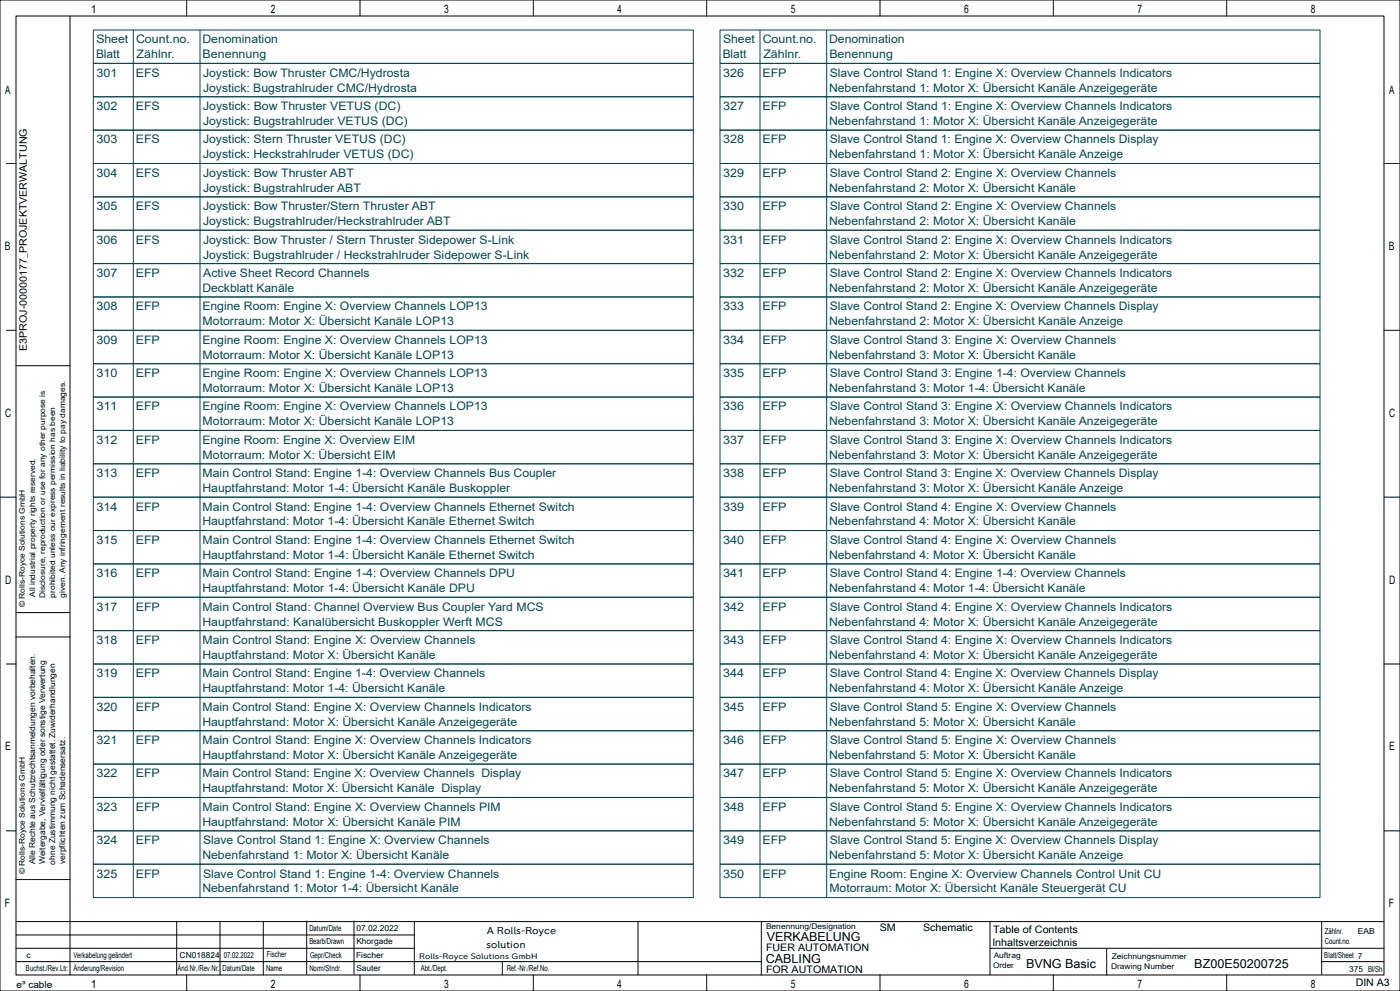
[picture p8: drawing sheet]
<svg xmlns="http://www.w3.org/2000/svg" width="420mm" height="297mm" viewBox="0 0 420 297" stroke-linecap="round" stroke-linejoin="round" font-family="sans-serif">
<defs><g id="words">
<g font-size="3.7">
<text x="230" y="282">VERKABELUNG</text>
<text x="229.7" y="288.5">CABLING</text>
<text x="307.8" y="290">BVNG Basic</text>
<text x="358.3" y="290">BZ00E50200725</text>
</g>
<g font-size="3.5">
<text x="27.3" y="3.8">1</text>
<text x="81.3" y="3.8">2</text>
<text x="133.3" y="3.8">3</text>
<text x="185.1" y="3.8">4</text>
<text x="237.3" y="3.8">5</text>
<text x="289.3" y="3.8">6</text>
<text x="341.3" y="3.8">7</text>
<text x="393.3" y="3.8">8</text>
<text x="1.5" y="28.1">A</text>
<text x="416.7" y="28.1">A</text>
<text x="1.5" y="74.9">B</text>
<text x="416.7" y="74.9">B</text>
<text x="1.6" y="124.9">C</text>
<text x="416.8" y="124.9">C</text>
<text x="1.5" y="174.9">D</text>
<text x="416.7" y="174.9">D</text>
<text x="1.5" y="224.9">E</text>
<text x="416.7" y="224.9">E</text>
<text x="1.5" y="271.9">F</text>
<text x="416.7" y="271.9">F</text>
<text x="27.3" y="296">1</text>
<text x="81.3" y="296">2</text>
<text x="133.3" y="296">3</text>
<text x="185.1" y="296">4</text>
<text x="237.3" y="296">5</text>
<text x="289.3" y="296">6</text>
<text x="341.3" y="296">7</text>
<text x="393.3" y="296">8</text>
</g>
<g font-size="3.5" fill="#004855">
<text x="28.8" y="17.5">Blatt</text>
<text x="28.9" y="13">Sheet</text>
<text x="40.8" y="13">Count.no.</text>
<text x="41" y="17.5">Zählnr.</text>
<text x="60.7" y="13">Denomination</text>
<text x="60.8" y="17.5">Benennung</text>
<text x="216.8" y="17.5">Blatt</text>
<text x="216.9" y="13">Sheet</text>
<text x="228.8" y="13">Count.no.</text>
<text x="229" y="17.5">Zählnr.</text>
<text x="248.7" y="13">Denomination</text>
<text x="248.8" y="17.5">Benennung</text>
<text x="28.9" y="23">301</text>
<text x="40.7" y="23">EFS</text>
<text x="60.9" y="23">Joystick: Bow Thruster CMC/Hydrosta</text>
<text x="216.9" y="23">326</text>
<text x="228.7" y="23">EFP</text>
<text x="248.9" y="23">Slave Control Stand 1: Engine X: Overview Channels Indicators</text>
<text x="60.9" y="27.5">Joystick: Bugstrahlruder CMC/Hydrosta</text>
<text x="248.7" y="27.5">Nebenfahrstand 1: Motor X: Übersicht Kanäle Anzeigegeräte</text>
<text x="28.9" y="33">302</text>
<text x="40.7" y="33">EFS</text>
<text x="60.9" y="33">Joystick: Bow Thruster VETUS (DC)</text>
<text x="216.9" y="33">327</text>
<text x="228.7" y="33">EFP</text>
<text x="248.9" y="33">Slave Control Stand 1: Engine X: Overview Channels Indicators</text>
<text x="60.9" y="37.5">Joystick: Bugstrahlruder VETUS (DC)</text>
<text x="248.7" y="37.5">Nebenfahrstand 1: Motor X: Übersicht Kanäle Anzeigegeräte</text>
<text x="28.9" y="43">303</text>
<text x="40.7" y="43">EFS</text>
<text x="60.9" y="43">Joystick: Stern Thruster VETUS (DC)</text>
<text x="60.9" y="47.5">Joystick: Heckstrahlruder VETUS (DC)</text>
<text x="216.9" y="43">328</text>
<text x="228.7" y="43">EFP</text>
<text x="248.7" y="47.5">Nebenfahrstand 1: Motor X: Übersicht Kanäle Anzeige</text>
<text x="248.9" y="43">Slave Control Stand 1: Engine X: Overview Channels Display</text>
<text x="28.9" y="53">304</text>
<text x="40.7" y="53">EFS</text>
<text x="60.9" y="53">Joystick: Bow Thruster ABT</text>
<text x="216.9" y="53">329</text>
<text x="228.7" y="53">EFP</text>
<text x="248.9" y="53">Slave Control Stand 2: Engine X: Overview Channels</text>
<text x="60.9" y="57.5">Joystick: Bugstrahlruder ABT</text>
<text x="248.7" y="57.5">Nebenfahrstand 2: Motor X: Übersicht Kanäle</text>
<text x="28.9" y="63">305</text>
<text x="40.7" y="63">EFS</text>
<text x="60.9" y="63">Joystick: Bow Thruster/Stern Thruster ABT</text>
<text x="216.9" y="63">330</text>
<text x="228.7" y="63">EFP</text>
<text x="248.9" y="63">Slave Control Stand 2: Engine X: Overview Channels</text>
<text x="60.9" y="67.5">Joystick: Bugstrahlruder/Heckstrahlruder ABT</text>
<text x="248.7" y="67.5">Nebenfahrstand 2: Motor X: Übersicht Kanäle</text>
<text x="28.9" y="73">306</text>
<text x="40.7" y="73">EFS</text>
<text x="60.9" y="73">Joystick: Bow Thruster / Stern Thruster Sidepower S-Link</text>
<text x="60.9" y="77.5">Joystick: Bugstrahlruder / Heckstrahlruder Sidepower S-Link</text>
<text x="216.9" y="73">331</text>
<text x="228.7" y="73">EFP</text>
<text x="248.7" y="77.5">Nebenfahrstand 2: Motor X: Übersicht Kanäle Anzeigegeräte</text>
<text x="248.9" y="73">Slave Control Stand 2: Engine X: Overview Channels Indicators</text>
<text x="28.9" y="83">307</text>
<text x="40.7" y="83">EFP</text>
<text x="61" y="83">Active Sheet Record Channels</text>
<text x="216.9" y="83">332</text>
<text x="228.7" y="83">EFP</text>
<text x="248.9" y="83">Slave Control Stand 2: Engine X: Overview Channels Indicators</text>
<text x="60.7" y="87.5">Deckblatt Kanäle</text>
<text x="248.7" y="87.5">Nebenfahrstand 2: Motor X: Übersicht Kanäle Anzeigegeräte</text>
<text x="28.9" y="93">308</text>
<text x="40.7" y="93">EFP</text>
<text x="60.7" y="93">Engine Room: Engine X: Overview Channels LOP13</text>
<text x="216.9" y="93">333</text>
<text x="228.7" y="93">EFP</text>
<text x="248.9" y="93">Slave Control Stand 2: Engine X: Overview Channels Display</text>
<text x="60.8" y="97.5">Motorraum: Motor X: Übersicht Kanäle LOP13</text>
<text x="248.7" y="97.5">Nebenfahrstand 2: Motor X: Übersicht Kanäle Anzeige</text>
<text x="28.9" y="103">309</text>
<text x="40.7" y="103">EFP</text>
<text x="60.7" y="103">Engine Room: Engine X: Overview Channels LOP13</text>
<text x="60.8" y="107.5">Motorraum: Motor X: Übersicht Kanäle LOP13</text>
<text x="216.9" y="103">334</text>
<text x="228.7" y="103">EFP</text>
<text x="248.7" y="107.5">Nebenfahrstand 3: Motor X: Übersicht Kanäle</text>
<text x="248.9" y="103">Slave Control Stand 3: Engine X: Overview Channels</text>
<text x="28.9" y="113">310</text>
<text x="40.7" y="113">EFP</text>
<text x="60.7" y="113">Engine Room: Engine X: Overview Channels LOP13</text>
<text x="216.9" y="113">335</text>
<text x="228.7" y="113">EFP</text>
<text x="248.9" y="113">Slave Control Stand 3: Engine 1-4: Overview Channels</text>
<text x="60.8" y="117.5">Motorraum: Motor X: Übersicht Kanäle LOP13</text>
<text x="248.7" y="117.5">Nebenfahrstand 3: Motor 1-4: Übersicht Kanäle</text>
<text x="28.9" y="123">311</text>
<text x="40.7" y="123">EFP</text>
<text x="60.7" y="123">Engine Room: Engine X: Overview Channels LOP13</text>
<text x="216.9" y="123">336</text>
<text x="228.7" y="123">EFP</text>
<text x="248.9" y="123">Slave Control Stand 3: Engine X: Overview Channels Indicators</text>
<text x="60.8" y="127.5">Motorraum: Motor X: Übersicht Kanäle LOP13</text>
<text x="248.7" y="127.5">Nebenfahrstand 3: Motor X: Übersicht Kanäle Anzeigegeräte</text>
<text x="28.9" y="133">312</text>
<text x="40.7" y="133">EFP</text>
<text x="60.7" y="133">Engine Room: Engine X: Overview EIM</text>
<text x="60.8" y="137.5">Motorraum: Motor X: Übersicht EIM</text>
<text x="216.9" y="133">337</text>
<text x="228.7" y="133">EFP</text>
<text x="248.7" y="137.5">Nebenfahrstand 3: Motor X: Übersicht Kanäle Anzeigegeräte</text>
<text x="248.9" y="133">Slave Control Stand 3: Engine X: Overview Channels Indicators</text>
<text x="28.9" y="143">313</text>
<text x="40.7" y="143">EFP</text>
<text x="60.8" y="143">Main Control Stand: Engine 1-4: Overview Channels Bus Coupler</text>
<text x="216.9" y="143">338</text>
<text x="228.7" y="143">EFP</text>
<text x="248.9" y="143">Slave Control Stand 3: Engine X: Overview Channels Display</text>
<text x="60.7" y="147.5">Hauptfahrstand: Motor 1-4: Übersicht Kanäle Buskoppler</text>
<text x="248.7" y="147.5">Nebenfahrstand 3: Motor X: Übersicht Kanäle Anzeige</text>
<text x="28.9" y="153">314</text>
<text x="40.7" y="153">EFP</text>
<text x="60.8" y="153">Main Control Stand: Engine 1-4: Overview Channels Ethernet Switch</text>
<text x="216.9" y="153">339</text>
<text x="228.7" y="153">EFP</text>
<text x="248.9" y="153">Slave Control Stand 4: Engine X: Overview Channels</text>
<text x="60.7" y="157.5">Hauptfahrstand: Motor 1-4: Übersicht Kanäle Ethernet Switch</text>
<text x="248.7" y="157.5">Nebenfahrstand 4: Motor X: Übersicht Kanäle</text>
<text x="28.9" y="163">315</text>
<text x="40.7" y="163">EFP</text>
<text x="60.7" y="167.5">Hauptfahrstand: Motor 1-4: Übersicht Kanäle Ethernet Switch</text>
<text x="60.8" y="163">Main Control Stand: Engine 1-4: Overview Channels Ethernet Switch</text>
<text x="216.9" y="163">340</text>
<text x="228.7" y="163">EFP</text>
<text x="248.7" y="167.5">Nebenfahrstand 4: Motor X: Übersicht Kanäle</text>
<text x="248.9" y="163">Slave Control Stand 4: Engine X: Overview Channels</text>
<text x="28.9" y="173">316</text>
<text x="40.7" y="173">EFP</text>
<text x="60.8" y="173">Main Control Stand: Engine 1-4: Overview Channels DPU</text>
<text x="216.9" y="173">341</text>
<text x="228.7" y="173">EFP</text>
<text x="248.9" y="173">Slave Control Stand 4: Engine 1-4: Overview Channels</text>
<text x="60.7" y="177.5">Hauptfahrstand: Motor 1-4: Übersicht Kanäle DPU</text>
<text x="248.7" y="177.5">Nebenfahrstand 4: Motor 1-4: Übersicht Kanäle</text>
<text x="28.9" y="183">317</text>
<text x="40.7" y="183">EFP</text>
<text x="60.8" y="183">Main Control Stand: Channel Overview Bus Coupler Yard MCS</text>
<text x="216.9" y="183">342</text>
<text x="228.7" y="183">EFP</text>
<text x="248.9" y="183">Slave Control Stand 4: Engine X: Overview Channels Indicators</text>
<text x="60.7" y="187.5">Hauptfahrstand: Kanalübersicht Buskoppler Werft MCS</text>
<text x="248.7" y="187.5">Nebenfahrstand 4: Motor X: Übersicht Kanäle Anzeigegeräte</text>
<text x="28.9" y="193">318</text>
<text x="40.7" y="193">EFP</text>
<text x="60.7" y="197.5">Hauptfahrstand: Motor X: Übersicht Kanäle</text>
<text x="60.8" y="193">Main Control Stand: Engine X: Overview Channels</text>
<text x="216.9" y="193">343</text>
<text x="228.7" y="193">EFP</text>
<text x="248.7" y="197.5">Nebenfahrstand 4: Motor X: Übersicht Kanäle Anzeigegeräte</text>
<text x="248.9" y="193">Slave Control Stand 4: Engine X: Overview Channels Indicators</text>
<text x="28.9" y="203">319</text>
<text x="40.7" y="203">EFP</text>
<text x="60.8" y="203">Main Control Stand: Engine 1-4: Overview Channels</text>
<text x="216.9" y="203">344</text>
<text x="228.7" y="203">EFP</text>
<text x="248.9" y="203">Slave Control Stand 4: Engine X: Overview Channels Display</text>
<text x="60.7" y="207.5">Hauptfahrstand: Motor 1-4: Übersicht Kanäle</text>
<text x="248.7" y="207.5">Nebenfahrstand 4: Motor X: Übersicht Kanäle Anzeige</text>
<text x="28.9" y="213">320</text>
<text x="40.7" y="213">EFP</text>
<text x="60.8" y="213">Main Control Stand: Engine X: Overview Channels Indicators</text>
<text x="216.9" y="213">345</text>
<text x="228.7" y="213">EFP</text>
<text x="248.9" y="213">Slave Control Stand 5: Engine X: Overview Channels</text>
<text x="60.7" y="217.5">Hauptfahrstand: Motor X: Übersicht Kanäle Anzeigegeräte</text>
<text x="248.7" y="217.5">Nebenfahrstand 5: Motor X: Übersicht Kanäle</text>
<text x="28.9" y="223">321</text>
<text x="40.7" y="223">EFP</text>
<text x="60.7" y="227.5">Hauptfahrstand: Motor X: Übersicht Kanäle Anzeigegeräte</text>
<text x="60.8" y="223">Main Control Stand: Engine X: Overview Channels Indicators</text>
<text x="216.9" y="223">346</text>
<text x="228.7" y="223">EFP</text>
<text x="248.7" y="227.5">Nebenfahrstand 5: Motor X: Übersicht Kanäle</text>
<text x="248.9" y="223">Slave Control Stand 5: Engine X: Overview Channels</text>
<text x="28.9" y="233">322</text>
<text x="40.7" y="233">EFP</text>
<text x="60.8" y="233">Main Control Stand: Engine X: Overview Channels Display</text>
<text x="216.9" y="233">347</text>
<text x="228.7" y="233">EFP</text>
<text x="248.9" y="233">Slave Control Stand 5: Engine X: Overview Channels Indicators</text>
<text x="60.7" y="237.5">Hauptfahrstand: Motor X: Übersicht Kanäle Display</text>
<text x="248.7" y="237.5">Nebenfahrstand 5: Motor X: Übersicht Kanäle Anzeigegeräte</text>
<text x="28.9" y="243">323</text>
<text x="40.7" y="243">EFP</text>
<text x="60.8" y="243">Main Control Stand: Engine X: Overview Channels PIM</text>
<text x="216.9" y="243">348</text>
<text x="228.7" y="243">EFP</text>
<text x="248.9" y="243">Slave Control Stand 5: Engine X: Overview Channels Indicators</text>
<text x="60.7" y="247.5">Hauptfahrstand: Motor X: Übersicht Kanäle PIM</text>
<text x="248.7" y="247.5">Nebenfahrstand 5: Motor X: Übersicht Kanäle Anzeigegeräte</text>
<text x="28.9" y="253">324</text>
<text x="40.7" y="253">EFP</text>
<text x="60.7" y="257.5">Nebenfahrstand 1: Motor X: Übersicht Kanäle</text>
<text x="60.9" y="253">Slave Control Stand 1: Engine X: Overview Channels</text>
<text x="216.9" y="253">349</text>
<text x="228.7" y="253">EFP</text>
<text x="248.7" y="257.5">Nebenfahrstand 5: Motor X: Übersicht Kanäle Anzeige</text>
<text x="248.9" y="253">Slave Control Stand 5: Engine X: Overview Channels Display</text>
<text x="28.9" y="263">325</text>
<text x="40.7" y="263">EFP</text>
<text x="60.9" y="263">Slave Control Stand 1: Engine 1-4: Overview Channels</text>
<text x="216.9" y="263">350</text>
<text x="228.7" y="263">EFP</text>
<text x="248.7" y="263">Engine Room: Engine X: Overview Channels Control Unit CU</text>
<text x="60.7" y="267.5">Nebenfahrstand 1: Motor 1-4: Übersicht Kanäle</text>
<text x="248.8" y="267.5">Motorraum: Motor X: Übersicht Kanäle Steuergerät CU</text>
</g>
<g font-size="3.1">
<text x="8" y="105.2" transform="rotate(-90 8 105.2)">E3PROJ-00000177_PROJEKTVERWALTUNG</text>
<text x="263.9" y="279">SM</text>
<text x="276.9" y="279">Schematic</text>
<text x="297.9" y="279.5">Table of Contents</text>
<text x="229.8" y="285">FUER AUTOMATION</text>
<text x="297.7" y="283.4">Inhaltsverzeichnis</text>
<text x="229.8" y="291.5">FOR AUTOMATION</text>
<text x="406.7" y="295.5">DIN A3</text>
</g>
<g font-size="3">
<text x="146" y="280">A Rolls-Royce</text>
<text x="145.9" y="284">solution</text>
</g>
<text font-size="2.9" x="5" y="296">e³ cable</text>
<g font-size="2.5">
<text x="10.5" y="259" transform="rotate(-90 10.5 259)">Alle Rechte aus Schutzrechtsanmeldungen vorbehalten.</text>
<text x="13.5" y="259" transform="rotate(-90 13.5 259)">Weitergabe, Vervielfältigung oder sonstige Verwertung</text>
<text x="16.6" y="259.1" transform="rotate(-90 16.6 259.1)">ohne Zustimmung nicht gestattet. Zuwiderhandlungen</text>
<text x="19.6" y="259" transform="rotate(-90 19.6 259)">verpflichten zum Schadensersatz.</text>
<text x="92.8" y="279">Datum/Date</text>
<text x="106.9" y="279">07.02.2022</text>
<text x="397.5" y="280">Zählnr.</text>
<text x="407.3" y="280">EAB</text>
<text x="7.9" y="287">c</text>
<text x="22" y="287">Verkabelung geändert</text>
<text x="53.9" y="287">CN018824</text>
<text x="67.1" y="287">07.02.2022</text>
<text x="80" y="286.8">Fischer</text>
<text x="92.8" y="283">Bearb/Drawn</text>
<text x="93" y="287">Gepr/Check</text>
<text x="106.8" y="287">Fischer</text>
<text x="106.9" y="283">Khorgade</text>
<text x="397.3" y="287.3">Blatt/Sheet 7</text>
<text x="397.4" y="283">Count.no.</text>
<text x="7.8" y="291">Buchst./Rev.Ltr.</text>
<text x="22" y="291">Änderung/Revision</text>
<text x="53.3" y="291">Änd.Nr./Rev.Nr.</text>
<text x="66.8" y="291">Datum/Date</text>
<text x="79.8" y="291">Name</text>
<text x="92.8" y="291">Norm/Stndr.</text>
<text x="106.9" y="291">Sauter</text>
<text x="126.2" y="291">Abt./Dept.</text>
<text x="152" y="291">Ref.-Nr./Ref.No.</text>
<text x="404.7" y="291.2">375 Bl/Sh</text>
</g>
<text font-size="2.4" x="125.8" y="287.5">Rolls-Royce Solutions GmbH</text>
<g font-size="2.3">
<text x="10.5" y="178.9" transform="rotate(-90 10.5 178.9)">All industrial property rights reserved.</text>
<text x="13.5" y="179.2" transform="rotate(-90 13.5 179.2)">Disclosure, reproduction or use for any other purpose is</text>
<text x="16.6" y="179.1" transform="rotate(-90 16.6 179.1)">prohibited unless our express permission has been</text>
<text x="19.6" y="179.1" transform="rotate(-90 19.6 179.1)">given. Any infringement results in liability to pay damages.</text>
<text x="7.5" y="182" transform="rotate(-90 7.5 182)">© Rolls-Royce Solutions GmbH</text>
<text x="7.5" y="262" transform="rotate(-90 7.5 262)">© Rolls-Royce Solutions GmbH</text>
<text x="229.8" y="278.5">Benennung/Designation</text>
<text x="298.1" y="287">Auftrag</text>
<text x="333.5" y="287.5">Zeichnungsnummer</text>
<text x="297.9" y="290">Order</text>
<text x="333.3" y="290.5">Drawing Number</text>
</g>
</g></defs>
<g fill="none" stroke="#000" stroke-width=".3">
<path d="M0 0h420v297h-420zM4.8 4.8h410.4v287.4h-410.4zM21 4.8v287.4M56 0v4.8M108 0v4.8M160 0v4.8M212 0v4.8M264 0v4.8M316 0v4.8M368 0v4.8M1.9 49h2.9M415.2 49h4.8"/>
<path d="M1.9 99h2.9M415.2 99h4.8M4.8 109.6h16.2M0 149h4.8M415.2 149h4.7M1.9 199h2.9M4.8 190.9h16.2M4.8 183.6h16.2M415.2 199h4.8M1.9 249h2.9M415.2 249h4.8M4.8 263.6h16.2"/>
<path d="M4.8 276.2h410.4M53 276.1v16M66 276.2v16M79 276.2v16M92 276v16M106.2 276v16M124.3 276.2v15.9M191.4 276.2v16M228.4 276.2v16M297 276.2v16M396.5 276.2v15.8M4.8 284.2h119.4"/>
<path d="M4.8 288.2h223.6M4.8 280.2h119.4M56 292.2v4.8M108 292.2v4.8M150.7 288.2v4M160 292.2v4.8M212 292.2v4.8M264 292.2v4.8M297 284.2h118.2M316 292.2v4.8M332 284.3v8M368 292.2v4.8"/>
<path d="M396.5 288.2h18.7"/>
</g>
<g fill="none" stroke="#004855" stroke-width=".3">
<path d="M28 9h180v10h-180zM28 19h180v10h-180zM40 9v260M60 9v260M216 9h180v10h-180zM216 19h180v10h-180zM228 9v260M248 9v260M28 29h180v10h-180zM28 39h180v10h-180zM216 29h180v10h-180zM216 39h180v10h-180z"/>
<path d="M28 49h180v10h-180zM28 59h180v10h-180zM216 49h180v10h-180zM216 59h180v10h-180zM28 69h180v10h-180zM28 79h180v10h-180zM216 69h180v10h-180zM216 79h180v10h-180zM28 89h180v10h-180zM28 99h180v10h-180zM216 89h180v10h-180zM216 99h180v10h-180z"/>
<path d="M28 109h180v10h-180zM28 119h180v10h-180zM216 109h180v10h-180zM216 119h180v10h-180zM28 129h180v10h-180zM28 139h180v10h-180zM216 129h180v10h-180zM216 139h180v10h-180zM28 149h180v10h-180zM28 159h180v10h-180zM216 149h180v10h-180zM216 159h180v10h-180z"/>
<path d="M28 169h180v10h-180zM28 179h180v10h-180zM216 169h180v10h-180zM216 179h180v10h-180zM28 189h180v10h-180zM28 199h180v10h-180zM216 189h180v10h-180zM216 199h180v10h-180zM28 209h180v10h-180zM28 219h180v10h-180zM216 209h180v10h-180zM216 219h180v10h-180z"/>
<path d="M28 229h180v10h-180zM28 239h180v10h-180zM216 229h180v10h-180zM216 239h180v10h-180zM28 249h180v10h-180zM28 259h180v10h-180zM216 249h180v10h-180zM216 259h180v10h-180z"/>
</g>
<use href="#words"/>
</svg>
